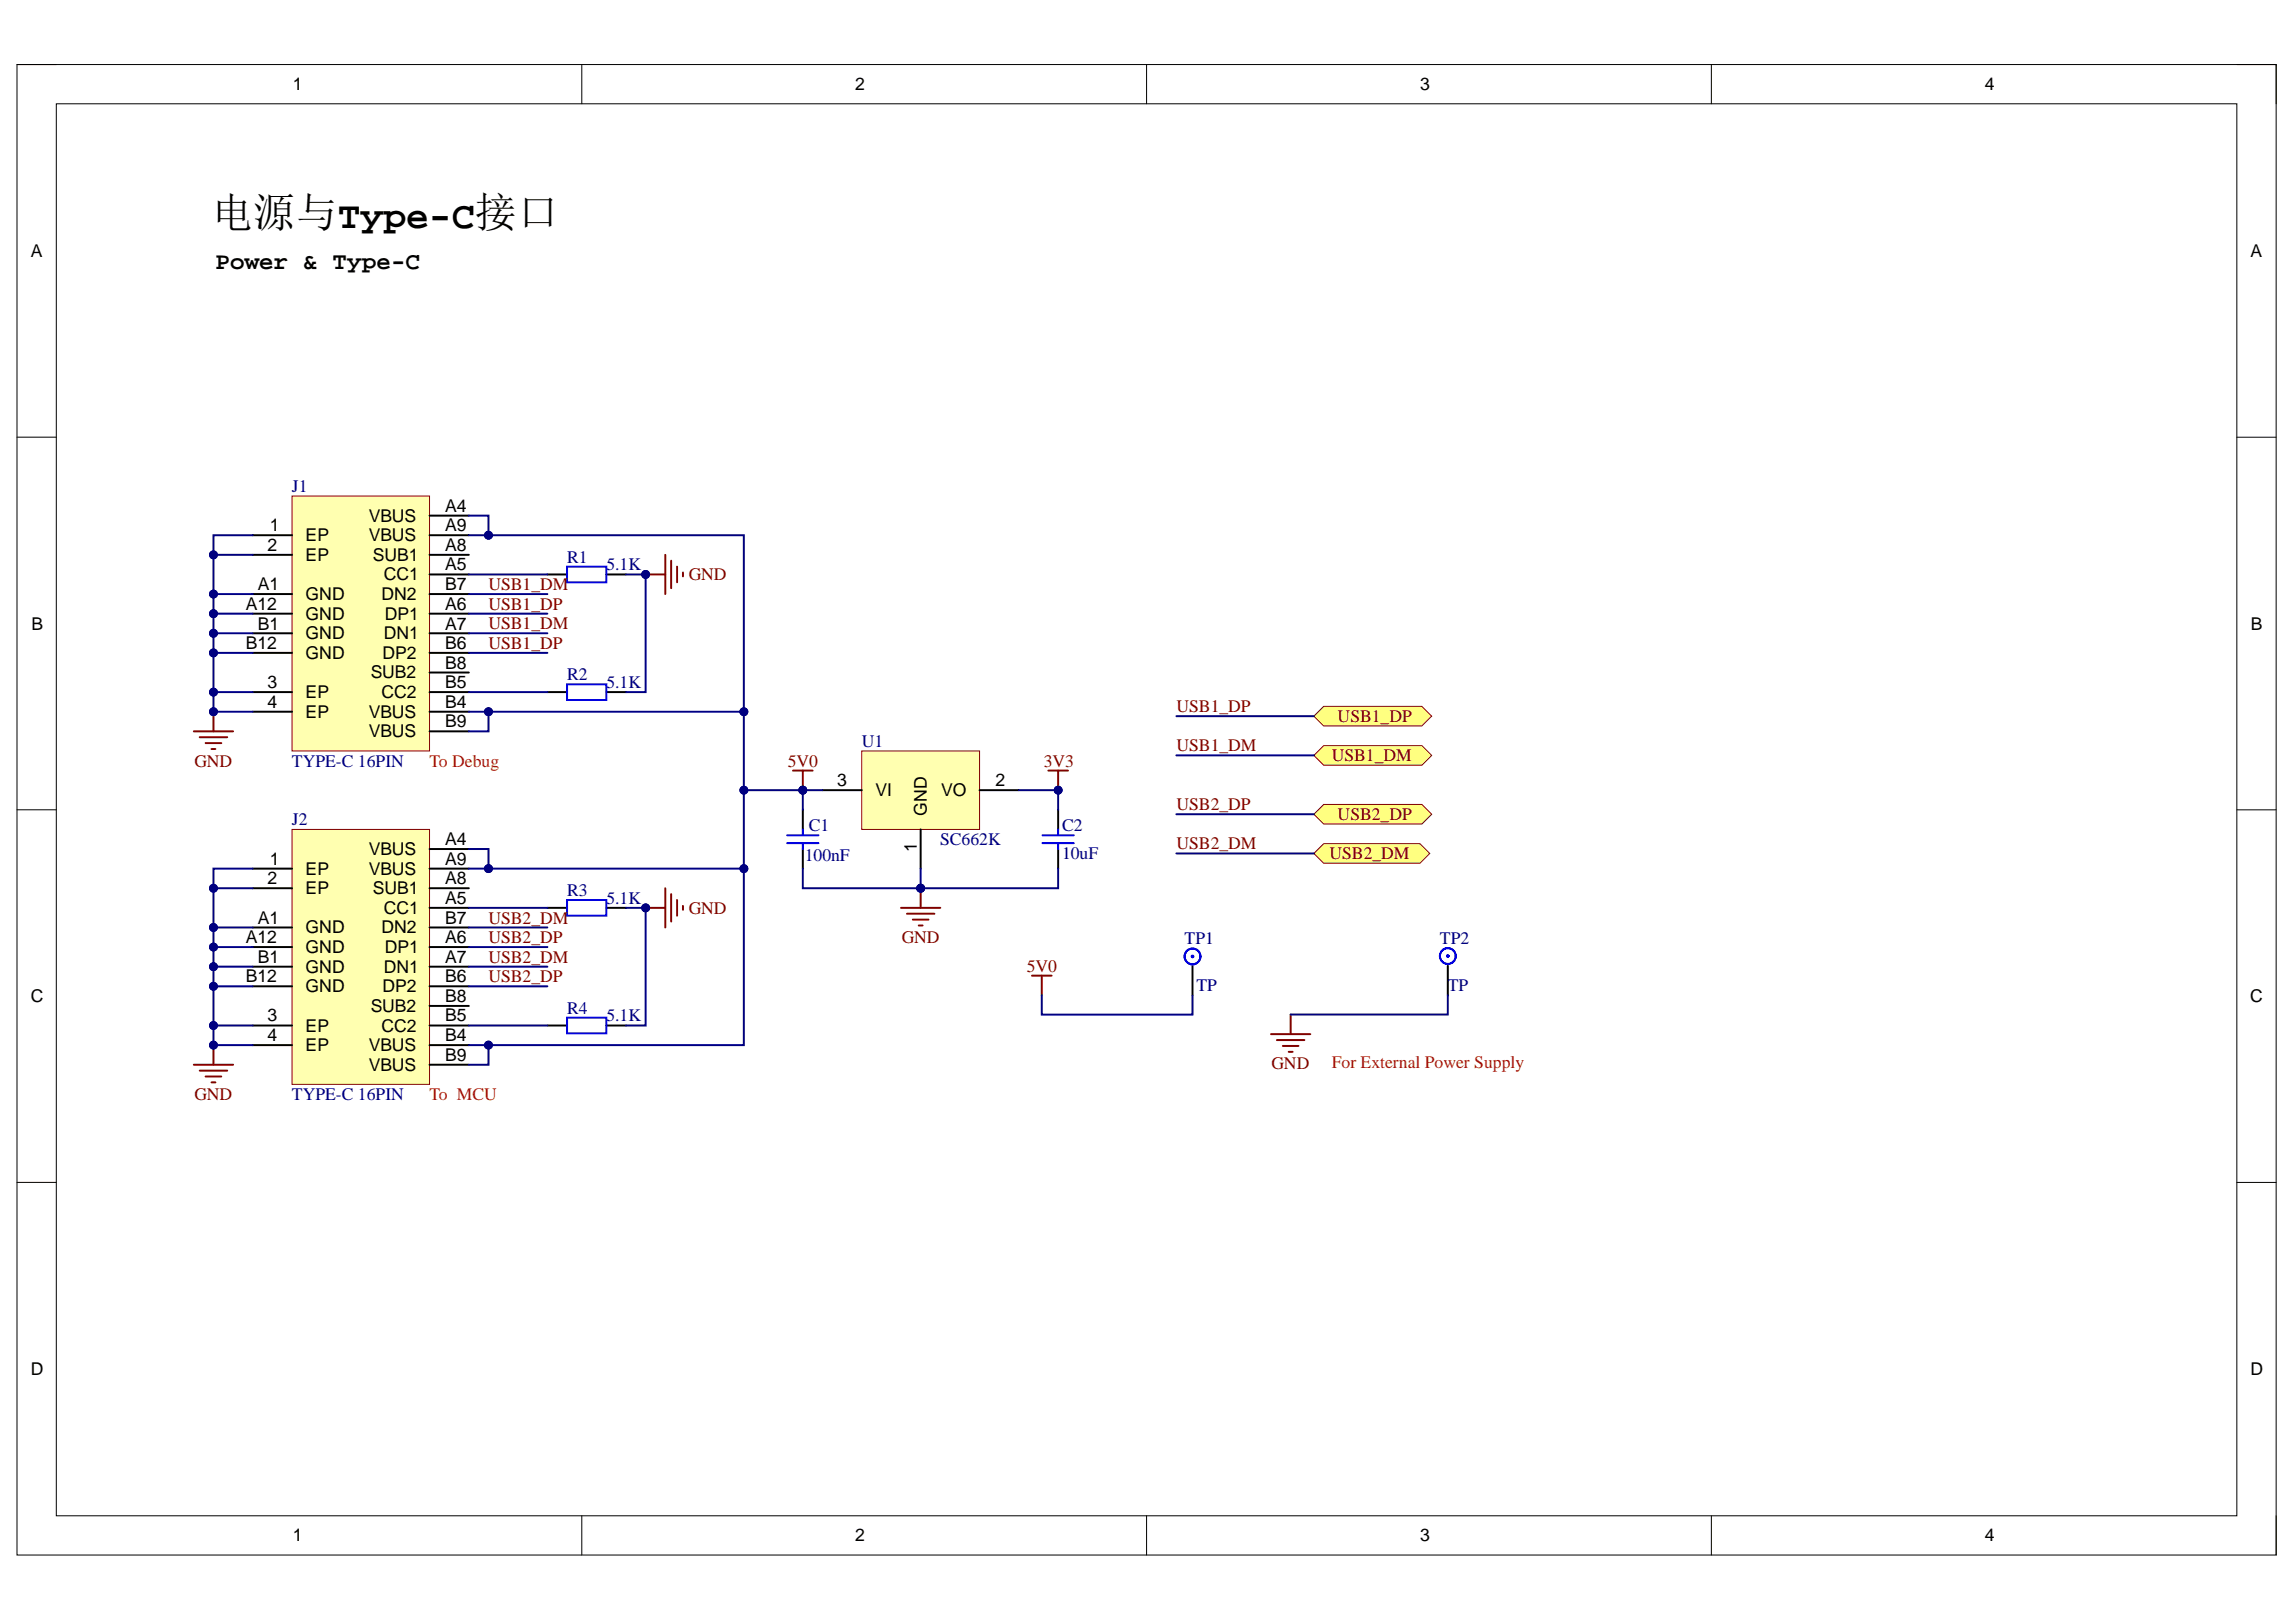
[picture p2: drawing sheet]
<svg xmlns="http://www.w3.org/2000/svg" width="297mm" height="210mm" viewBox="0 0 297 210" stroke-linecap="round" stroke-linejoin="round" font-family="sans-serif">
<defs><g id="words">
<text font-size="5.4" x="27.4" y="29.4">电源与Type-C接口</text>
<text font-size="3.1" x="27.9" y="34.8">Power &amp; Type-C</text>
<g font-size="2.3">
<text x="37.9" y="11.7">1</text>
<text x="110.6" y="11.7">2</text>
<text x="183.7" y="11.7">3</text>
<text x="256.8" y="11.7">4</text>
<text x="4" y="33.2">A</text>
<text x="291.2" y="33.2">A</text>
<text x="34.6" y="71.3">2</text>
<text x="34.9" y="68.8">1</text>
<text x="39.5" y="70">EP</text>
<text x="47.7" y="70">VBUS</text>
<text x="47.7" y="67.5">VBUS</text>
<text x="57.6" y="68.8">A9</text>
<text x="57.6" y="71.3">A8</text>
<text x="57.6" y="66.2">A4</text>
<text x="33.4" y="76.4">A1</text>
<text x="39.5" y="72.6">EP</text>
<text x="39.5" y="77.6">GND</text>
<text x="48.3" y="72.6">SUB1</text>
<text x="49.4" y="77.6">DN2</text>
<text x="49.6" y="75.1">CC1</text>
<text x="57.6" y="73.8">A5</text>
<text x="57.6" y="76.4">B7</text>
<text x="4.1" y="81.5">B</text>
<text x="31.8" y="78.9">A12</text>
<text x="33.4" y="81.5">B1</text>
<text x="39.5" y="80.2">GND</text>
<text x="39.5" y="82.7">GND</text>
<text x="49.6" y="82.7">DN1</text>
<text x="49.8" y="80.2">DP1</text>
<text x="57.6" y="78.9">A6</text>
<text x="57.6" y="81.5">A7</text>
<text x="291.2" y="81.5">B</text>
<text x="31.8" y="84">B12</text>
<text x="34.6" y="89.1">3</text>
<text x="39.5" y="85.3">GND</text>
<text x="48" y="87.8">SUB2</text>
<text x="49.5" y="85.3">DP2</text>
<text x="57.6" y="84">B6</text>
<text x="57.6" y="86.5">B8</text>
<text x="57.6" y="89.1">B5</text>
<text x="34.6" y="91.6">4</text>
<text x="39.5" y="92.9">EP</text>
<text x="39.5" y="90.3">EP</text>
<text x="47.7" y="92.9">VBUS</text>
<text x="47.7" y="95.4">VBUS</text>
<text x="49.4" y="90.3">CC2</text>
<text x="57.6" y="91.6">B4</text>
<text x="57.6" y="94.1">B9</text>
<text x="108.3" y="101.7">3</text>
<text x="128.8" y="101.7">2</text>
<text x="113.3" y="103">VI</text>
<text x="119.9" y="105.5" transform="rotate(-90 119.9 105.5)">GND</text>
<text x="121.8" y="103">VO</text>
<text x="34.9" y="111.9">1</text>
<text x="39.5" y="113.2">EP</text>
<text x="47.7" y="113.2">VBUS</text>
<text x="47.7" y="110.6">VBUS</text>
<text x="57.6" y="111.9">A9</text>
<text x="57.6" y="109.4">A4</text>
<text x="118.6" y="110.2" transform="rotate(-90 118.6 110.2)">1</text>
<text x="33.4" y="119.5">A1</text>
<text x="34.6" y="114.5">2</text>
<text x="39.5" y="115.7">EP</text>
<text x="48.3" y="115.7">SUB1</text>
<text x="49.6" y="118.3">CC1</text>
<text x="57.6" y="114.5">A8</text>
<text x="57.6" y="117">A5</text>
<text x="57.6" y="119.5">B7</text>
<text x="31.8" y="122.1">A12</text>
<text x="33.4" y="124.6">B1</text>
<text x="39.5" y="120.8">GND</text>
<text x="39.5" y="123.3">GND</text>
<text x="39.5" y="125.9">GND</text>
<text x="49.4" y="120.8">DN2</text>
<text x="49.6" y="125.9">DN1</text>
<text x="49.8" y="123.3">DP1</text>
<text x="57.6" y="122.1">A6</text>
<text x="57.6" y="124.6">A7</text>
<text x="4" y="129.7">C</text>
<text x="31.8" y="127.1">B12</text>
<text x="39.5" y="128.4">GND</text>
<text x="48" y="130.9">SUB2</text>
<text x="49.5" y="128.4">DP2</text>
<text x="57.6" y="127.1">B6</text>
<text x="57.6" y="129.7">B8</text>
<text x="291.1" y="129.7">C</text>
<text x="34.6" y="134.8">4</text>
<text x="34.6" y="132.2">3</text>
<text x="39.5" y="136">EP</text>
<text x="39.5" y="133.5">EP</text>
<text x="47.7" y="136">VBUS</text>
<text x="49.4" y="133.5">CC2</text>
<text x="57.6" y="132.2">B5</text>
<text x="57.6" y="134.8">B4</text>
<text x="57.6" y="137.3">B9</text>
<text x="47.7" y="138.6">VBUS</text>
<text x="4" y="177.9">D</text>
<text x="291.2" y="177.9">D</text>
<text x="37.9" y="199.5">1</text>
<text x="110.6" y="199.5">2</text>
<text x="183.7" y="199.5">3</text>
<text x="256.8" y="199.5">4</text>
</g>
<g font-size="2.3" fill="#000080">
<text x="37.8" y="63.7">J1</text>
<text x="73.4" y="72.8">R1</text>
<text x="78.4" y="73.8">5.1K</text>
<text x="73.4" y="88.1">R2</text>
<text x="78.4" y="89.1">5.1K</text>
<text x="37.8" y="99.2">TYPE-C 16PIN</text>
<text x="111.5" y="96.7">U1</text>
<text x="37.8" y="106.8">J2</text>
<text x="104.6" y="107.6">C1</text>
<text x="137.4" y="107.6">C2</text>
<text x="104.1" y="111.4">100nF</text>
<text x="121.6" y="109.3">SC662K</text>
<text x="137.4" y="111.1">10uF</text>
<text x="73.4" y="116">R3</text>
<text x="78.4" y="117">5.1K</text>
<text x="153.3" y="122.2">TP1</text>
<text x="186.3" y="122.2">TP2</text>
<text x="73.4" y="131.2">R4</text>
<text x="154.8" y="128.3">TP</text>
<text x="187.3" y="128.3">TP</text>
<text x="78.4" y="132.2">5.1K</text>
<text x="37.8" y="142.4">TYPE-C 16PIN</text>
</g>
<g font-size="2.3" fill="#800000">
<text x="63.2" y="76.4">USB1_DM</text>
<text x="89.1" y="75.1">GND</text>
<text x="63.2" y="81.4">USB1_DM</text>
<text x="63.2" y="78.9">USB1_DP</text>
<text x="63.2" y="84">USB1_DP</text>
<text x="152.2" y="92.2">USB1_DP</text>
<text x="173.1" y="93.4">USB1_DP</text>
<text x="25.2" y="99.2">GND</text>
<text x="101.9" y="99.2">5V0</text>
<text x="135" y="99.2">3V3</text>
<text x="152.2" y="97.2">USB1_DM</text>
<text x="172.3" y="98.5">USB1_DM</text>
<text x="152.2" y="104.9">USB2_DP</text>
<text x="173.1" y="106.1">USB2_DP</text>
<text x="152.2" y="109.9">USB2_DM</text>
<text x="172" y="111.2">USB2_DM</text>
<text x="63.2" y="119.5">USB2_DM</text>
<text x="89.1" y="118.3">GND</text>
<text x="63.2" y="124.6">USB2_DM</text>
<text x="63.2" y="122.1">USB2_DP</text>
<text x="116.7" y="122.1">GND</text>
<text x="132.8" y="125.7">5V0</text>
<text x="63.2" y="127.1">USB2_DP</text>
<text x="25.2" y="142.4">GND</text>
<text x="164.5" y="138.4">GND</text>
</g>
<g font-size="2.3" fill="#f00">
<text x="55.6" y="99.2">To Debug</text>
<text x="55.6" y="142.4">To MCU</text>
<text x="172.3" y="138.3">For External Power Supply</text>
</g>
</g></defs>
<path d="M2.2 8.4h292.3v192.8h-292.3z" fill="none" stroke="#000" stroke-width=".13"/>
<path d="M7.3 13.4h282.1v182.8h-282.1z" fill-rule="evenodd" fill="#fff"/>
<g fill="none" stroke="#000" stroke-width=".13">
<path d="M2.2 8.4h5.1M7.3 13.4h282.1v182.8h-282.1zM75.3 8.4v5M148.3 8.4v5M221.4 8.4v5M289.4 8.4h5.1v5M2.2 56.6h5.1M289.4 56.6h5.1M2.2 104.8h5.1M289.4 104.8h5.1M2.2 153h5.1M289.4 153h5.1"/>
<path d="M75.3 196.2v5M148.3 196.2v5M221.4 196.2v5M294.5 196.2v5"/>
</g>
<path d="M37.8 64.2h17.8v33h-17.8z" fill-rule="evenodd" fill="#ffffb0"/>
<path d="M37.8 64.2h17.8v33h-17.8z" fill="none" stroke="#800000" stroke-width=".13"/>
<g fill="none" stroke="#000" stroke-width=".25">
<path d="M32.7 69.3h5.1M32.7 71.8h5.1M32.7 76.9h5.1M32.7 79.4h5.1M55.6 69.3h5.1M55.6 71.8h5.1M55.6 74.3h5.1M55.6 76.9h5.1M55.6 79.4h5.1M55.6 66.7h5.1M32.7 82h5.1M32.7 84.5h5.1"/>
<path d="M32.7 89.6h5.1M32.7 92.1h5.1M55.6 82h5.1M55.6 84.5h5.1M55.6 87h5.1M55.6 89.6h5.1M55.6 92.1h5.1M55.6 94.6h5.1"/>
</g>
<path d="M25.1 94.6h5.1M25.8 95.4h3.6M26.6 96.2h2M27.4 96.9h.5M27.6 92.1v2.5" fill="none" stroke="#800000" stroke-width=".25"/>
<circle cx="27.6" cy="92.1" r=".51" fill="#000080"/>
<circle cx="27.6" cy="92.1" r=".51" fill="none" stroke="#000080" stroke-width=".13"/>
<path d="M70.8 74.3h2.6M78.4 74.3h2.6M70.8 89.6h2.6M78.4 89.6h2.6" fill="none" stroke="#000" stroke-width=".25"/>
<path d="M73.4 73.3h5v2.1h-5zM73.4 88.6h5v2h-5z" fill="none" stroke="#00f" stroke-width=".25"/>
<path d="M83.5 74.3h2.6M86.1 71.8v5.1M86.8 72.6v3.5M87.6 73.3v2.1M88.4 74.1v.5" fill="none" stroke="#800000" stroke-width=".25"/>
<circle cx="83.5" cy="74.3" r=".51" fill="#000080"/>
<circle cx="83.5" cy="74.3" r=".51" fill="none" stroke="#000080" stroke-width=".13"/>
<path d="M103.9 104.8v2.5M103.9 109.9v2.5M136.9 104.8v2.5M136.9 109.9v2.5" fill="none" stroke="#000" stroke-width=".25"/>
<path d="M101.8 108.1h4.1M101.8 109.1h4.1M103.9 107.3v.8M103.9 109.1v.8M134.9 108.1h4M134.9 109.1h4M136.9 107.3v.8M136.9 109.1v.8" fill="none" stroke="#00f" stroke-width=".25"/>
<path d="M135.6 99.7h2.6M136.9 99.7v2.6" fill="none" stroke="#800000" stroke-width=".25"/>
<circle cx="136.9" cy="102.3" r=".51" fill="#000080"/>
<circle cx="136.9" cy="102.3" r=".51" fill="none" stroke="#000080" stroke-width=".13"/>
<path d="M116.6 117.5h5M117.3 118.2h3.6M118.1 119h2M118.9 119.8h.5M119.1 114.9v2.6" fill="none" stroke="#800000" stroke-width=".25"/>
<circle cx="119.1" cy="114.9" r=".51" fill="#000080"/>
<circle cx="119.1" cy="114.9" r=".51" fill="none" stroke="#000080" stroke-width=".13"/>
<path d="M111.5 97.2h15.2v10.1h-15.2z" fill-rule="evenodd" fill="#ffffb0"/>
<path d="M111.5 97.2h15.2v10.1h-15.2z" fill="none" stroke="#800000" stroke-width=".13"/>
<path d="M106.4 102.3h5.1M119.1 107.3v5.1M126.7 102.3h5.1" fill="none" stroke="#000" stroke-width=".25"/>
<path d="M102.6 99.7h2.5M103.9 99.7v2.6" fill="none" stroke="#800000" stroke-width=".25"/>
<circle cx="103.9" cy="102.3" r=".51" fill="#000080"/>
<circle cx="103.9" cy="102.3" r=".51" fill="none" stroke="#000080" stroke-width=".13"/>
<path d="M37.8 107.3h17.8v33h-17.8z" fill-rule="evenodd" fill="#ffffb0"/>
<path d="M37.8 107.3h17.8v33h-17.8z" fill="none" stroke="#800000" stroke-width=".13"/>
<g fill="none" stroke="#000" stroke-width=".25">
<path d="M32.7 112.4h5.1M32.7 114.9h5.1M55.6 112.4h5.1M55.6 114.9h5.1M55.6 117.5h5.1M55.6 109.9h5.1M32.7 120h5.1M32.7 122.6h5.1M32.7 125.1h5.1M32.7 127.6h5.1M32.7 132.7h5.1M32.7 135.2h5.1"/>
<path d="M55.6 120h5.1M55.6 122.6h5.1M55.6 125.1h5.1M55.6 127.6h5.1M55.6 130.2h5.1M55.6 132.7h5.1M55.6 135.2h5.1M55.6 137.8h5.1"/>
</g>
<path d="M25.1 137.8h5.1M25.8 138.5h3.6M26.6 139.3h2M27.6 135.2v2.6M27.4 140.1h.5" fill="none" stroke="#800000" stroke-width=".25"/>
<circle cx="27.6" cy="135.2" r=".51" fill="#000080"/>
<circle cx="27.6" cy="135.2" r=".51" fill="none" stroke="#000080" stroke-width=".13"/>
<path d="M70.8 117.5h2.6M78.4 117.5h2.6M70.8 132.7h2.6M78.4 132.7h2.6" fill="none" stroke="#000" stroke-width=".25"/>
<path d="M73.4 116.5h5v2h-5zM73.4 131.7h5v2h-5z" fill="none" stroke="#00f" stroke-width=".25"/>
<path d="M83.5 117.5h2.6M86.1 114.9v5.1M86.8 115.7v3.6M87.6 116.5v2M88.4 117.2v.5" fill="none" stroke="#800000" stroke-width=".25"/>
<circle cx="83.5" cy="117.5" r=".51" fill="#000080"/>
<circle cx="83.5" cy="117.5" r=".51" fill="none" stroke="#000080" stroke-width=".13"/>
<path d="M170 92.7l1.2-1.3h12.8l1.2 1.3-1.2 1.2h-12.8z" fill-rule="evenodd" fill="#ffff80"/>
<path d="M170 92.7l1.2-1.3h12.8l1.2 1.3-1.2 1.2h-12.8z" fill="none" stroke="#800000" stroke-width=".13"/>
<path d="M170 97.8l1.2-1.3h12.8l1.2 1.3-1.2 1.2h-12.8z" fill-rule="evenodd" fill="#ffff80"/>
<path d="M170 97.8l1.2-1.3h12.8l1.2 1.3-1.2 1.2h-12.8z" fill="none" stroke="#800000" stroke-width=".13"/>
<path d="M170 105.4l1.2-1.3h12.8l1.2 1.3-1.2 1.2h-12.8z" fill-rule="evenodd" fill="#ffff80"/>
<path d="M170 105.4l1.2-1.3h12.8l1.2 1.3-1.2 1.2h-12.8z" fill="none" stroke="#800000" stroke-width=".13"/>
<path d="M170 110.4l1.2-1.2h12.5l1.3 1.2-1.3 1.3h-12.5z" fill-rule="evenodd" fill="#ffff80"/>
<path d="M170 110.4l1.2-1.2h12.5l1.3 1.2-1.3 1.3h-12.5z" fill="none" stroke="#800000" stroke-width=".13"/>
<path d="M154.3 125v3.9M187.3 125v3.8" fill="none" stroke="#000" stroke-width=".25"/>
<g fill="none" stroke="#00f" stroke-width=".25">
<circle cx="154.3" cy="123.8" r="1.03"/>
<circle cx="154.3" cy="123.8" r=".1"/>
<circle cx="187.3" cy="123.7" r=".1"/>
<circle cx="187.3" cy="123.7" r="1.03"/>
<circle cx="187.3" cy="123.7" r="1.02"/>
</g>
<path d="M133.5 126.3h2.5M134.8 126.3v2.5M164.4 133.8h5.1M165.2 134.6h3.6M166 135.4h2M166.7 136.1h.5M167 131.3v2.5" fill="none" stroke="#800000" stroke-width=".25"/>
<path d="M32.7 69.3h-5.1v22.8h5.1" fill="none" stroke="#000080" stroke-width=".25"/>
<circle cx="27.6" cy="71.8" r=".51" fill="#000080"/>
<circle cx="27.6" cy="71.8" r=".51" fill="none" stroke="#000080" stroke-width=".13"/>
<circle cx="27.6" cy="76.9" r=".51" fill="#000080"/>
<circle cx="27.6" cy="76.9" r=".51" fill="none" stroke="#000080" stroke-width=".13"/>
<circle cx="27.6" cy="79.4" r=".51" fill="#000080"/>
<circle cx="27.6" cy="79.4" r=".51" fill="none" stroke="#000080" stroke-width=".13"/>
<circle cx="27.6" cy="82" r=".51" fill="#000080"/>
<circle cx="27.6" cy="82" r=".51" fill="none" stroke="#000080" stroke-width=".13"/>
<circle cx="27.6" cy="84.5" r=".51" fill="#000080"/>
<circle cx="27.6" cy="84.5" r=".51" fill="none" stroke="#000080" stroke-width=".13"/>
<circle cx="27.6" cy="89.6" r=".51" fill="#000080"/>
<circle cx="27.6" cy="89.6" r=".51" fill="none" stroke="#000080" stroke-width=".13"/>
<circle cx="27.6" cy="92.1" r=".51" fill="#000080"/>
<circle cx="27.6" cy="92.1" r=".51" fill="none" stroke="#000080" stroke-width=".13"/>
<path d="M60.7 74.3h10.1M60.7 76.9h10.1M60.7 79.4h10.1M81 74.3h2.5v15.3h-2.5M60.7 82h10.1M60.7 84.5h10.1M60.7 89.6h10.1" fill="none" stroke="#000080" stroke-width=".25"/>
<circle cx="83.5" cy="74.3" r=".51" fill="#000080"/>
<circle cx="83.5" cy="74.3" r=".51" fill="none" stroke="#000080" stroke-width=".13"/>
<path d="M60.7 69.3h35.5v22.8h-35.5" fill="none" stroke="#000080" stroke-width=".25"/>
<circle cx="63.2" cy="69.3" r=".51" fill="#000080"/>
<circle cx="63.2" cy="69.3" r=".51" fill="none" stroke="#000080" stroke-width=".13"/>
<circle cx="96.2" cy="92.1" r=".51" fill="#000080"/>
<circle cx="96.2" cy="92.1" r=".51" fill="none" stroke="#000080" stroke-width=".13"/>
<circle cx="63.2" cy="92.1" r=".51" fill="#000080"/>
<circle cx="63.2" cy="92.1" r=".51" fill="none" stroke="#000080" stroke-width=".13"/>
<path d="M27.6 71.8h5.1" fill="none" stroke="#000080" stroke-width=".25"/>
<circle cx="27.6" cy="71.8" r=".51" fill="#000080"/>
<circle cx="27.6" cy="71.8" r=".51" fill="none" stroke="#000080" stroke-width=".13"/>
<path d="M27.6 89.6h5.1" fill="none" stroke="#000080" stroke-width=".25"/>
<circle cx="27.6" cy="89.6" r=".51" fill="#000080"/>
<circle cx="27.6" cy="89.6" r=".51" fill="none" stroke="#000080" stroke-width=".13"/>
<path d="M27.6 76.9h5.1" fill="none" stroke="#000080" stroke-width=".25"/>
<circle cx="27.6" cy="76.9" r=".51" fill="#000080"/>
<circle cx="27.6" cy="76.9" r=".51" fill="none" stroke="#000080" stroke-width=".13"/>
<path d="M27.6 79.4h5.1" fill="none" stroke="#000080" stroke-width=".25"/>
<circle cx="27.6" cy="79.4" r=".51" fill="#000080"/>
<circle cx="27.6" cy="79.4" r=".51" fill="none" stroke="#000080" stroke-width=".13"/>
<path d="M27.6 82h5.1" fill="none" stroke="#000080" stroke-width=".25"/>
<circle cx="27.6" cy="82" r=".51" fill="#000080"/>
<circle cx="27.6" cy="82" r=".51" fill="none" stroke="#000080" stroke-width=".13"/>
<path d="M27.6 84.5h5.1" fill="none" stroke="#000080" stroke-width=".25"/>
<circle cx="27.6" cy="84.5" r=".51" fill="#000080"/>
<circle cx="27.6" cy="84.5" r=".51" fill="none" stroke="#000080" stroke-width=".13"/>
<path d="M63.2 92.1v2.5h-2.5" fill="none" stroke="#000080" stroke-width=".25"/>
<circle cx="63.2" cy="92.1" r=".51" fill="#000080"/>
<circle cx="63.2" cy="92.1" r=".51" fill="none" stroke="#000080" stroke-width=".13"/>
<path d="M60.7 66.7h2.5v2.6" fill="none" stroke="#000080" stroke-width=".25"/>
<circle cx="63.2" cy="69.3" r=".51" fill="#000080"/>
<circle cx="63.2" cy="69.3" r=".51" fill="none" stroke="#000080" stroke-width=".13"/>
<path d="M103.9 102.3h2.5" fill="none" stroke="#000080" stroke-width=".25"/>
<circle cx="103.9" cy="102.3" r=".51" fill="#000080"/>
<circle cx="103.9" cy="102.3" r=".51" fill="none" stroke="#000080" stroke-width=".13"/>
<path d="M131.8 102.3h5.1v2.5" fill="none" stroke="#000080" stroke-width=".25"/>
<circle cx="136.9" cy="102.3" r=".51" fill="#000080"/>
<circle cx="136.9" cy="102.3" r=".51" fill="none" stroke="#000080" stroke-width=".13"/>
<path d="M119.1 112.4v2.5" fill="none" stroke="#000080" stroke-width=".25"/>
<circle cx="119.1" cy="114.9" r=".51" fill="#000080"/>
<circle cx="119.1" cy="114.9" r=".51" fill="none" stroke="#000080" stroke-width=".13"/>
<path d="M103.9 112.4v2.5h33v-2.5" fill="none" stroke="#000080" stroke-width=".25"/>
<circle cx="119.1" cy="114.9" r=".51" fill="#000080"/>
<circle cx="119.1" cy="114.9" r=".51" fill="none" stroke="#000080" stroke-width=".13"/>
<path d="M32.7 112.4h-5.1v22.8h5.1" fill="none" stroke="#000080" stroke-width=".25"/>
<circle cx="27.6" cy="114.9" r=".51" fill="#000080"/>
<circle cx="27.6" cy="114.9" r=".51" fill="none" stroke="#000080" stroke-width=".13"/>
<circle cx="27.6" cy="120" r=".51" fill="#000080"/>
<circle cx="27.6" cy="120" r=".51" fill="none" stroke="#000080" stroke-width=".13"/>
<circle cx="27.6" cy="122.6" r=".51" fill="#000080"/>
<circle cx="27.6" cy="122.6" r=".51" fill="none" stroke="#000080" stroke-width=".13"/>
<circle cx="27.6" cy="125.1" r=".51" fill="#000080"/>
<circle cx="27.6" cy="125.1" r=".51" fill="none" stroke="#000080" stroke-width=".13"/>
<circle cx="27.6" cy="127.6" r=".51" fill="#000080"/>
<circle cx="27.6" cy="127.6" r=".51" fill="none" stroke="#000080" stroke-width=".13"/>
<circle cx="27.6" cy="132.7" r=".51" fill="#000080"/>
<circle cx="27.6" cy="132.7" r=".51" fill="none" stroke="#000080" stroke-width=".13"/>
<circle cx="27.6" cy="135.2" r=".51" fill="#000080"/>
<circle cx="27.6" cy="135.2" r=".51" fill="none" stroke="#000080" stroke-width=".13"/>
<path d="M60.7 117.5h10.1M81 117.5h2.5v15.2h-2.5M60.7 132.7h10.1M60.7 120h10.1M60.7 122.6h10.1M60.7 125.1h10.1M60.7 127.6h10.1" fill="none" stroke="#000080" stroke-width=".25"/>
<circle cx="83.5" cy="117.5" r=".51" fill="#000080"/>
<circle cx="83.5" cy="117.5" r=".51" fill="none" stroke="#000080" stroke-width=".13"/>
<path d="M60.7 112.4h35.5v22.8h-35.5" fill="none" stroke="#000080" stroke-width=".25"/>
<circle cx="63.2" cy="112.4" r=".51" fill="#000080"/>
<circle cx="63.2" cy="112.4" r=".51" fill="none" stroke="#000080" stroke-width=".13"/>
<circle cx="96.2" cy="112.4" r=".51" fill="#000080"/>
<circle cx="96.2" cy="112.4" r=".51" fill="none" stroke="#000080" stroke-width=".13"/>
<circle cx="63.2" cy="135.2" r=".51" fill="#000080"/>
<circle cx="63.2" cy="135.2" r=".51" fill="none" stroke="#000080" stroke-width=".13"/>
<path d="M27.6 114.9h5.1" fill="none" stroke="#000080" stroke-width=".25"/>
<circle cx="27.6" cy="114.9" r=".51" fill="#000080"/>
<circle cx="27.6" cy="114.9" r=".51" fill="none" stroke="#000080" stroke-width=".13"/>
<path d="M27.6 132.7h5.1" fill="none" stroke="#000080" stroke-width=".25"/>
<circle cx="27.6" cy="132.7" r=".51" fill="#000080"/>
<circle cx="27.6" cy="132.7" r=".51" fill="none" stroke="#000080" stroke-width=".13"/>
<path d="M27.6 120h5.1" fill="none" stroke="#000080" stroke-width=".25"/>
<circle cx="27.6" cy="120" r=".51" fill="#000080"/>
<circle cx="27.6" cy="120" r=".51" fill="none" stroke="#000080" stroke-width=".13"/>
<path d="M27.6 122.6h5.1" fill="none" stroke="#000080" stroke-width=".25"/>
<circle cx="27.6" cy="122.6" r=".51" fill="#000080"/>
<circle cx="27.6" cy="122.6" r=".51" fill="none" stroke="#000080" stroke-width=".13"/>
<path d="M27.6 125.1h5.1" fill="none" stroke="#000080" stroke-width=".25"/>
<circle cx="27.6" cy="125.1" r=".51" fill="#000080"/>
<circle cx="27.6" cy="125.1" r=".51" fill="none" stroke="#000080" stroke-width=".13"/>
<path d="M27.6 127.6h5.1" fill="none" stroke="#000080" stroke-width=".25"/>
<circle cx="27.6" cy="127.6" r=".51" fill="#000080"/>
<circle cx="27.6" cy="127.6" r=".51" fill="none" stroke="#000080" stroke-width=".13"/>
<path d="M63.2 135.2v2.6h-2.5" fill="none" stroke="#000080" stroke-width=".25"/>
<circle cx="63.2" cy="135.2" r=".51" fill="#000080"/>
<circle cx="63.2" cy="135.2" r=".51" fill="none" stroke="#000080" stroke-width=".13"/>
<path d="M60.7 109.9h2.5v2.5" fill="none" stroke="#000080" stroke-width=".25"/>
<circle cx="63.2" cy="112.4" r=".51" fill="#000080"/>
<circle cx="63.2" cy="112.4" r=".51" fill="none" stroke="#000080" stroke-width=".13"/>
<path d="M96.2 92.1v20.3" fill="none" stroke="#000080" stroke-width=".25"/>
<circle cx="96.2" cy="92.1" r=".51" fill="#000080"/>
<circle cx="96.2" cy="92.1" r=".51" fill="none" stroke="#000080" stroke-width=".13"/>
<circle cx="96.2" cy="102.3" r=".51" fill="#000080"/>
<circle cx="96.2" cy="102.3" r=".51" fill="none" stroke="#000080" stroke-width=".13"/>
<circle cx="96.2" cy="112.4" r=".51" fill="#000080"/>
<circle cx="96.2" cy="112.4" r=".51" fill="none" stroke="#000080" stroke-width=".13"/>
<path d="M96.2 102.3h7.7v2.5" fill="none" stroke="#000080" stroke-width=".25"/>
<circle cx="103.9" cy="102.3" r=".51" fill="#000080"/>
<circle cx="103.9" cy="102.3" r=".51" fill="none" stroke="#000080" stroke-width=".13"/>
<circle cx="96.2" cy="102.3" r=".51" fill="#000080"/>
<circle cx="96.2" cy="102.3" r=".51" fill="none" stroke="#000080" stroke-width=".13"/>
<path d="M152.2 92.7h17.8M152.2 97.8h17.8M152.2 105.4h17.8M152.2 110.4h17.8M134.8 128.8v2.5h19.5v-2.4M187.3 128.8v2.5h-20.3" fill="none" stroke="#000080" stroke-width=".25"/>
<use href="#words"/>
</svg>
